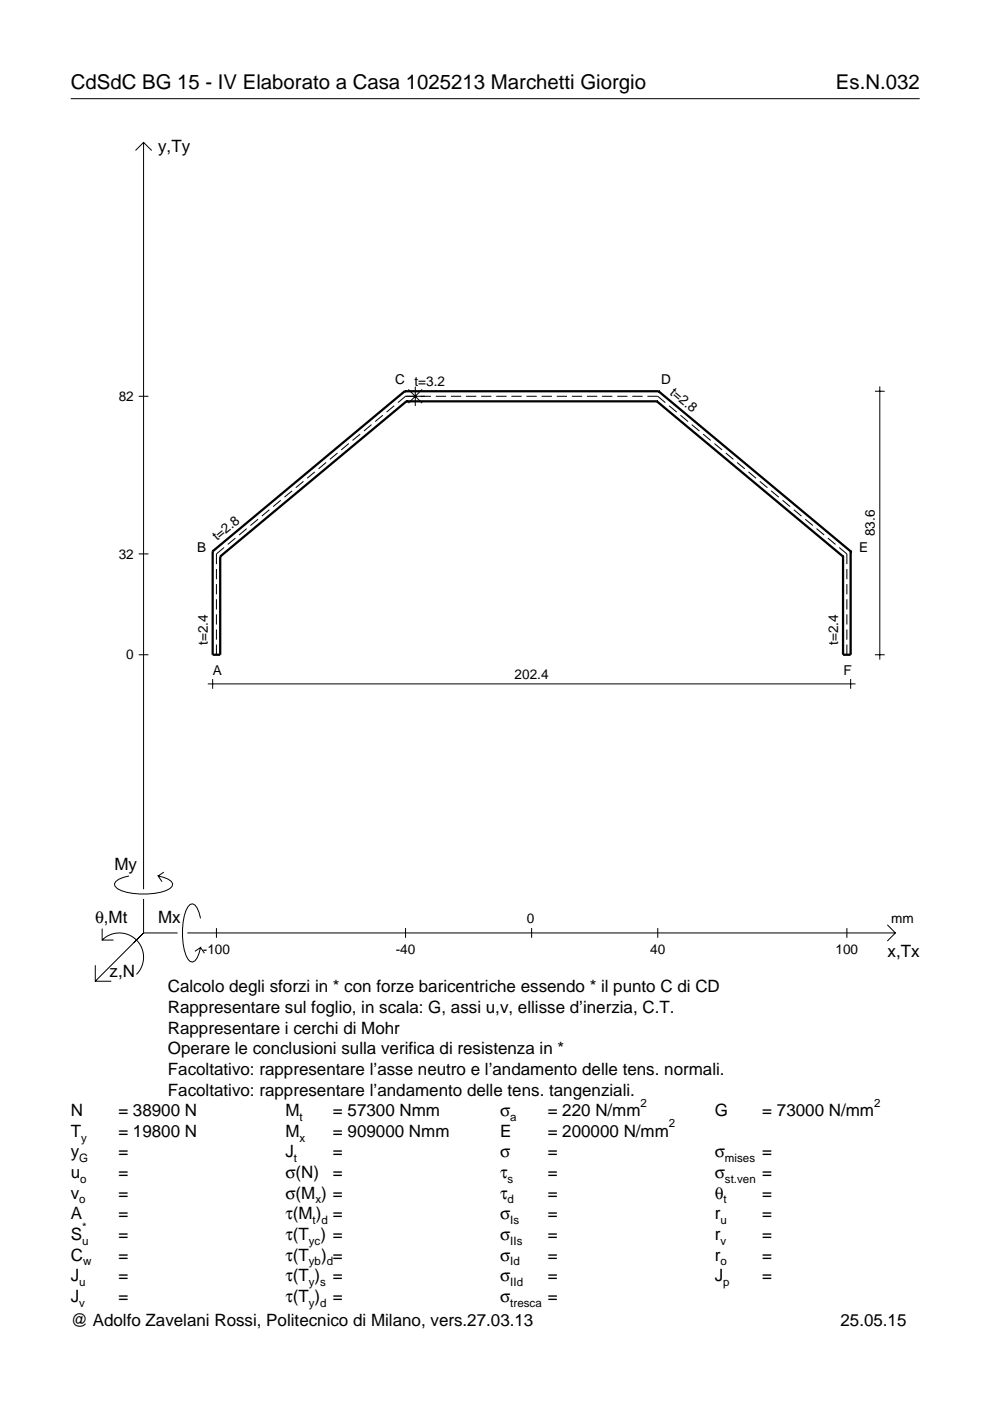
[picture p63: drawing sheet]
<svg xmlns="http://www.w3.org/2000/svg" width="210mm" height="297mm" viewBox="0 0 210 297" stroke-linecap="round" stroke-linejoin="round" font-family="sans-serif">
<defs><g id="words">
<g font-size="4.3">
<text x="15" y="18.9">CdSdC BG 15 - IV Elaborato a Casa 1025213 Marchetti Giorgio</text>
<text x="177.2" y="18.9">Es.N.032</text>
</g>
<g font-size="3.6">
<text x="33.5" y="32.3">y,Ty</text>
<text x="24.3" y="184.4">My</text>
<text x="20.1" y="195.7">θ,Mt</text>
<text x="33.5" y="195.7">Mx</text>
<text x="188.2" y="203">x,Tx</text>
<text x="23.2" y="207.1">z,N</text>
<text x="35.6" y="210.4">Calcolo degli sforzi in * con forze baricentriche essendo * il punto C di CD</text>
<text x="35.6" y="214.8">Rappresentare sul foglio, in scala: G, assi u,v, ellisse d’inerzia, C.T.</text>
<text x="35.6" y="219.2">Rappresentare i cerchi di Mohr</text>
<text x="35.6" y="223.5">Operare le conclusioni sulla verifica di resistenza in *</text>
<text x="35.6" y="227.9">Facoltativo: rappresentare l’asse neutro e l’andamento delle tens. normali.</text>
<text x="35.6" y="232.3">Facoltativo: rappresentare l’andamento delle tens. tangenziali.</text>
<text x="15" y="236.7">N</text>
<text x="25.1" y="236.7">= 38900 N</text>
<text x="60.5" y="236.7">M</text>
<text x="70.6" y="236.7">= 57300 Nmm</text>
<text x="106" y="236.7">σ</text>
<text x="116.1" y="236.7">= 220 N/mm</text>
<text x="151.5" y="236.7">G</text>
<text x="161.6" y="236.7">= 73000 N/mm</text>
<text x="15" y="245.4">y</text>
<text x="15" y="241">T</text>
<text x="25.1" y="241">= 19800 N</text>
<text x="25.1" y="245.4">=</text>
<text x="60.5" y="245.4">J</text>
<text x="60.5" y="241">M</text>
<text x="70.6" y="241">= 909000 Nmm</text>
<text x="70.6" y="245.4">=</text>
<text x="106" y="241">E</text>
<text x="106" y="245.4">σ</text>
<text x="116.1" y="245.4">=</text>
<text x="116.1" y="241">= 200000 N/mm</text>
<text x="151.5" y="245.4">σ</text>
<text x="161.6" y="245.4">=</text>
<text x="15" y="249.8">u</text>
<text x="25.1" y="249.8">=</text>
<text x="60.5" y="249.8">σ(N)</text>
<text x="70.6" y="249.8">=</text>
<text x="106" y="249.8">τ</text>
<text x="116.1" y="249.8">=</text>
<text x="151.5" y="249.8">σ</text>
<text x="161.6" y="249.8">=</text>
<text x="15" y="254.2">v</text>
<text x="25.1" y="254.2">=</text>
<text x="60.5" y="254.2">σ(M ) =</text>
<text x="106" y="254.2">τ</text>
<text x="116.1" y="254.2">=</text>
<text x="151.5" y="254.2">θ</text>
<text x="161.6" y="254.2">=</text>
<text x="15" y="262.9">S</text>
<text x="15" y="258.5">A</text>
<text x="25.1" y="262.9">=</text>
<text x="25.1" y="258.5">=</text>
<text x="60.5" y="258.5">τ(M ) =</text>
<text x="60.5" y="262.9">τ(T ) =</text>
<text x="106" y="258.5">σ</text>
<text x="106" y="262.9">σ</text>
<text x="116.1" y="258.5">=</text>
<text x="116.1" y="262.9">=</text>
<text x="151.5" y="258.5">r</text>
<text x="151.5" y="262.9">r</text>
<text x="161.6" y="258.5">=</text>
<text x="161.6" y="262.9">=</text>
<text x="15" y="267.3">C</text>
<text x="25.1" y="267.3">=</text>
<text x="60.5" y="267.3">τ(T</text>
<text x="68.1" y="267.3">) =</text>
<text x="106" y="267.3">σ</text>
<text x="116.1" y="267.3">=</text>
<text x="151.5" y="267.3">r</text>
<text x="161.6" y="267.3">=</text>
<text x="15" y="271.7">J</text>
<text x="25.1" y="271.7">=</text>
<text x="60.5" y="271.7">τ(T )</text>
<text x="70.6" y="271.7">=</text>
<text x="106" y="271.7">σ</text>
<text x="116.1" y="271.7">=</text>
<text x="151.5" y="271.7">J</text>
<text x="161.6" y="271.7">=</text>
<text x="15" y="281.2">@ Adolfo Zavelani Rossi, Politecnico di Milano, vers.27.03.13</text>
<text x="15" y="276">J</text>
<text x="25.1" y="276">=</text>
<text x="60.5" y="276">τ(T )</text>
<text x="70.6" y="276">=</text>
<text x="106" y="276">σ</text>
<text x="116.1" y="276">=</text>
<text x="178.2" y="281.2">25.05.15</text>
</g>
<g font-size="2.9">
<text x="83.8" y="81.4">C</text>
<text x="87.9" y="81.9">t=3.2</text>
<text x="140.2" y="81.4">D</text>
<text x="141.9" y="83.5" transform="rotate(40 141.9 83.5)">t=2.8</text>
<text x="25.2" y="85">82</text>
<text x="185.5" y="113.7" transform="rotate(-90 185.5 113.7)">83.6</text>
<text x="25.2" y="118.4">32</text>
<text x="41.8" y="116.9">B</text>
<text x="46" y="114.8" transform="rotate(-40 46 114.8)">t=2.8</text>
<text x="182.2" y="116.9">E</text>
<text x="44.1" y="136.8" transform="rotate(-90 44.1 136.8)">t=2.4</text>
<text x="177.7" y="136.8" transform="rotate(-90 177.7 136.8)">t=2.4</text>
<text x="26.8" y="139.8">0</text>
<text x="45.1" y="143.2">A</text>
<text x="109.1" y="144">202.4</text>
<text x="178.8" y="143.2">F</text>
<text x="111.7" y="195.7">0</text>
<text x="189" y="195.7">mm</text>
<text x="43" y="202.2">-100</text>
<text x="83.9" y="202.2">-40</text>
<text x="137.9" y="202.2">40</text>
<text x="177.2" y="202.2">100</text>
</g>
<g font-size="2.4">
<text x="63.5" y="237.7">t</text>
<text x="108.2" y="237.7">a</text>
<text x="135.8" y="234.7">2</text>
<text x="141.8" y="239">2</text>
<text x="185.3" y="234.7">2</text>
<text x="17.2" y="242">y</text>
<text x="63.5" y="242">x</text>
<text x="16.8" y="246.4">G</text>
<text x="17" y="250.8">o</text>
<text x="62.3" y="246.4">t</text>
<text x="107.6" y="250.8">s</text>
<text x="153.7" y="246.4">mises</text>
<text x="153.7" y="250.8">st.ven</text>
<text x="16.8" y="255.2">o</text>
<text x="66.9" y="255.2">x</text>
<text x="107.6" y="255.2">d</text>
<text x="153.4" y="255.2">t</text>
<text x="17.4" y="263.9">u</text>
<text x="17.4" y="260.9">*</text>
<text x="65.5" y="263.9">yc</text>
<text x="66.3" y="259.5">t d</text>
<text x="108.2" y="259.5">Is</text>
<text x="108.2" y="263.9">IIs</text>
<text x="152.7" y="259.5">u</text>
<text x="152.7" y="263.9">v</text>
<text x="17.6" y="268.3">w</text>
<text x="65.5" y="268.3">yb d</text>
<text x="108.2" y="268.3">Id</text>
<text x="152.7" y="268.3">o</text>
<text x="16.8" y="272.7">u</text>
<text x="65.5" y="272.7">y s</text>
<text x="108.2" y="272.7">IId</text>
<text x="153.3" y="272.7">p</text>
<text x="16.8" y="277">v</text>
<text x="65.5" y="277">y d</text>
<text x="108.2" y="277">tresca</text>
</g>
</g></defs>
<g fill="none" stroke="#000" stroke-width=".21">
<path d="M15 20.9h180M28.7 31.9l1.7-1.7 1.8 1.7M30.4 30.2v158.3M29.4 84h2.1M69.1 98.1l-1.6 1.3M71.6 96.1l-1.7 1.3M74 94l-1.7 1.4M76.4 92l-1.7 1.4M78.8 90l-1.6 1.4M81.2 88l-1.6 1.4M83.6 86l-1.6 1.4M86.6 82.6l2.9 2.9"/>
<path d="M88 82v4.1M89.5 82.6l-2.9 2.9M91.4 84h-5.4l-1.6 1.4M92.4 84h2.2M95.6 84h2.2M98.8 84h2.2M102 84h2.2M105.2 84h2.2M108.4 84h2.2M111.6 84h2.2M114.8 84h2.2M118 84h2.2"/>
<path d="M121.2 84h2.2M124.5 84h2.1M127.7 84h2.1M130.9 84h2.1M134.1 84h2.1M137.3 84h2.2l1.6 1.4M141.9 86l1.6 1.4M144.3 88l1.6 1.4M146.7 90l1.6 1.4M149.1 92l1.6 1.4M151.5 94l1.6 1.4M153.9 96.1l1.6 1.3"/>
<path d="M156.3 98.1l1.6 1.3M185.5 83h2.1M186.5 81.9v58M29.4 117.4h2.1M47.5 116.1l-1.6 1.3v2.2M49.9 114.1l-1.6 1.3M52.3 112.1l-1.6 1.3M54.7 110.1l-1.6 1.3M57.1 108.1l-1.6 1.3M59.5 106.1l-1.6 1.3M61.9 104.1l-1.6 1.3M64.3 102.1l-1.6 1.3"/>
<path d="M66.7 100.1l-1.6 1.3M158.7 100.1l1.6 1.3M161.1 102.1l1.6 1.3M163.5 104.1l1.6 1.3M165.9 106.1l1.6 1.3M168.3 108.1l1.6 1.3M170.7 110.1l1.6 1.3M173.1 112.1l1.6 1.3M175.5 114.1l1.6 1.3M177.9 116.1l1.7 1.3v2.2M29.4 138.8h2.1M45.9 120.6v2.2"/>
<path d="M45.9 123.8v2.2M45.9 127v2.2M45.9 130.3v2.1M45.9 133.5v2.1M45.9 136.7v2.1M179.6 120.6v2.2M179.6 123.8v2.2M179.6 127v2.2M179.6 130.3v2.1M179.6 133.5v2.1M179.6 136.7v2.1M185.5 138.8h2.1"/>
<path d="M44.1 145h137.3M45.1 144v2M180.4 144v2M21.7 199.3a5.1 5.1 0 0 1 7.2 0 5.1 5.1 0 0 1 0 7.3M21.7 196.9v2.4h2.4M27.3 185.7a3.6 3.6 0 0 0-3 1.7l.1 .5a5.6 5.6 0 0 0 3.8 1.5 13.4 13.4 0 0 0 7.8-1l.5-.5 .1-.5a3.6 3.6 0 0 0-3.1-1.7l.8 1.2M30.4 190.6v7.2M30.4 197.8l-10.2 10.2M30.4 197.8h7.2M34.7 184.9l-1.2 .8M39.7 197.8h150.1M42.5 194.7a3.6 3.6 0 0 0-1.7-3.1l-.5 .2a5.7 5.7 0 0 0-1.5 3.7 13.3 13.3 0 0 0 1 7.9l.5 .5 .5 .1a3.6 3.6 0 0 0 1.7-3.1l-1.2 .8"/>
<path d="M45.9 196.8v2M86 196.8v2M112.7 196.8v2M139.5 196.8v2M179.6 196.8v2M188.1 196.1l1.7 1.7-1.7 1.7M20.2 204.7v3.3h3.4M42.5 200.9l.8 1.2"/>
</g>
<g fill="none" stroke="#000" stroke-width=".48">
<path d="M85.8 83h.1M85.8 83l-40.7 33.9M85.8 83h53.8M86.2 85.1h.1M86.2 85.1l-39.5 32.9M86.2 85.1h53.1M139.3 85.1h.1M139.3 85.1l39.4 32.9M139.6 83h.1M139.6 83l40.8 33.9M45.1 116.9h.1M45.1 116.9v21.9h1.6v-20.8"/>
<path d="M46.7 118h.1M178.7 118h.1M180.4 116.9h.1M180.4 116.9v21.9h-1.7v-20.8"/>
</g>
<use href="#words"/>
</svg>
